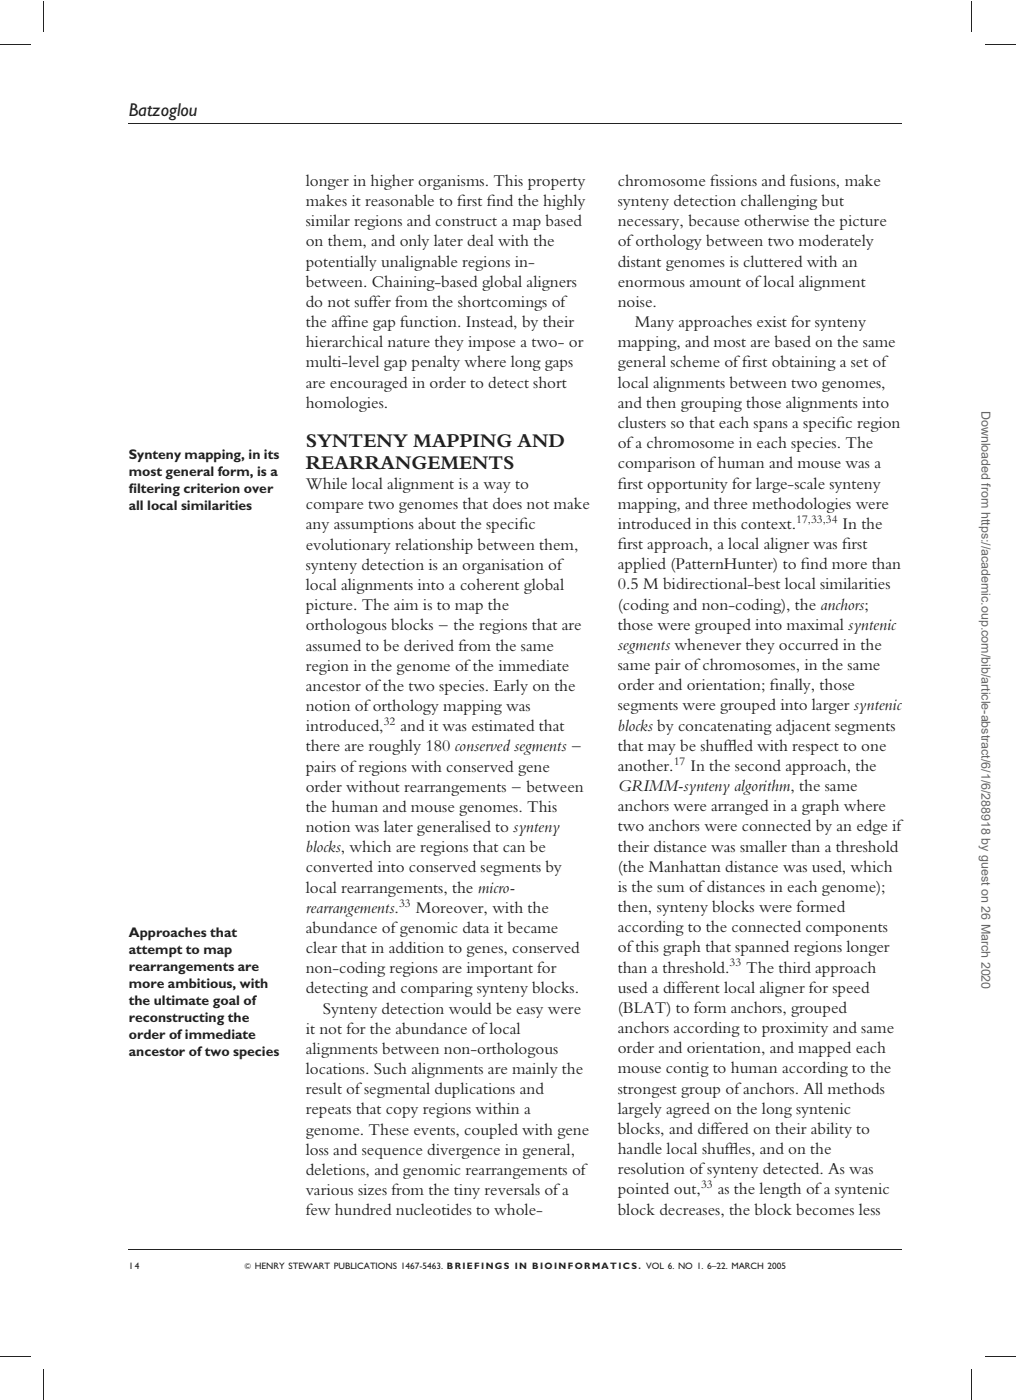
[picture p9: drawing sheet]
<svg xmlns="http://www.w3.org/2000/svg" width="230mm" height="317mm" viewBox="0 0 230 317" stroke-linecap="round" stroke-linejoin="round" font-family="sans-serif">
<defs><g id="words">
<g font-size="4.6" fill="#231f20">
<text x="69.2" y="101.3">SYNTENY MAPPING AND</text>
<text x="69.2" y="106.2">REARRANGEMENTS</text>
</g>
<text font-size="4.2" fill="#231f20" x="29.2" y="26.3">Batzoglou</text>
<g font-size="3.9" fill="#231f20">
<text x="69.2" y="42.1">longer in higher organisms. This property</text>
<text x="69.2" y="46.7">makes it reasonable to f</text>
<text x="103.5" y="46.7">irst f</text>
<text x="110.2" y="46.7">ind the highly</text>
<text x="139.9" y="42.1">chromosome f</text>
<text x="139.9" y="46.7">synteny detection challenging but</text>
<text x="160.8" y="42.1">issions and fusions, make</text>
<text x="69.2" y="51.3">similar regions and construct a map based</text>
<text x="139.9" y="51.3">necessary, because otherwise the picture</text>
<text x="69.2" y="55.8">on them, and only later deal with the</text>
<text x="139.9" y="55.8">oforthology between two moderately</text>
<text x="69.2" y="60.4">potentially unalignable regions in-</text>
<text x="69.2" y="65">between. Chaining-based global aligners</text>
<text x="139.9" y="60.4">distant genomes is cluttered with an</text>
<text x="139.9" y="65">enormous amount oflocal alignment</text>
<text x="69.2" y="69.5">do not suffer from the shortcomings of</text>
<text x="139.9" y="69.5">noise.</text>
<text x="69.2" y="74.1">the aff</text>
<text x="77.6" y="74.1">ine gap function. Instead, by their</text>
<text x="143.7" y="74.1">Many approaches exist for synteny</text>
<text x="69.2" y="78.7">hierarchical nature they impose a two- or</text>
<text x="69.2" y="83.2">multi-level gap penalty where long gaps</text>
<text x="139.9" y="78.7">mapping, and most are based on the same</text>
<text x="139.9" y="83.2">general scheme off</text>
<text x="168" y="83.2">irst obtaining a set of</text>
<text x="69.2" y="87.8">are encouraged in order to detect short</text>
<text x="139.9" y="87.8">local alignments between two genomes,</text>
<text x="69.2" y="92.4">homologies.</text>
<text x="139.9" y="92.4">and then grouping those alignments into</text>
<text x="139.9" y="97">clusters so that each spans a specif</text>
<text x="139.9" y="101.5">ofa chromosome in each species. The</text>
<text x="189.3" y="97">ic region</text>
<text x="139.9" y="106.1">comparison ofhuman and mouse was a</text>
<text x="69.2" y="110.8">While local alignment is a way to</text>
<text x="139.9" y="110.7">f</text>
<text x="139.9" y="110.7">irst opportunity for large-scale synteny</text>
<text x="69.2" y="115.4">compare two genomes that does not make</text>
<text x="69.2" y="119.9">any assumptions about the specif</text>
<text x="117.5" y="119.9">ic</text>
<text x="139.9" y="115.2">mapping, and three methodologies were</text>
<text x="139.9" y="119.8">introduced in this context.</text>
<text x="190.7" y="119.8">In the</text>
<text x="69.2" y="124.5">evolutionary relationship between them,</text>
<text x="139.9" y="124.4">f</text>
<text x="139.9" y="124.4">irst approach, a local aligner was f</text>
<text x="190.6" y="124.4">irst</text>
<text x="69.2" y="129.1">synteny detection is an organisation of</text>
<text x="139.9" y="128.9">applied (PatternHunter) to f</text>
<text x="181.3" y="128.9">ind more than</text>
<text x="69.2" y="133.7">local alignments into a coherent global</text>
<text x="139.9" y="133.5">0.5 M bidirectional-best local similarities</text>
<text x="69.2" y="138.2">picture. The aim is to map the</text>
<text x="69.2" y="142.8">orthologous blocks – the regions that are</text>
<text x="139.9" y="138.1">(coding and non-coding), the anchors;</text>
<text x="139.9" y="142.6">those were grouped into maximal syntenic</text>
<text x="69.2" y="147.4">assumed to be derived from the same</text>
<text x="139.9" y="147.2">segments whenever they occurred in the</text>
<text x="69.2" y="151.9">region in the genome ofthe immediate</text>
<text x="139.9" y="151.8">same pair ofchromosomes, in the same</text>
<text x="69.2" y="156.5">ancestor ofthe two species. Early on the</text>
<text x="69.2" y="161.1">notion oforthology mapping was</text>
<text x="139.9" y="156.3">order and orientation; f</text>
<text x="139.9" y="160.9">segments were grouped into larger syntenic</text>
<text x="174.3" y="156.3">inally, those</text>
<text x="69.2" y="165.6">introduced,</text>
<text x="90.7" y="165.6">and it was estimated that</text>
<text x="139.9" y="165.5">blocks by concatenating adjacent segments</text>
<text x="69.2" y="170.2">there are roughly 180 conserved segments –</text>
<text x="139.9" y="170.1">that may be shuff</text>
<text x="164.8" y="170.1">led with respect to one</text>
<text x="69.2" y="174.8">pairs ofregions with conserved gene</text>
<text x="69.2" y="179.3">order without rearrangements – between</text>
<text x="139.9" y="179.2">GRIMM-synteny algorithm, the same</text>
<text x="139.9" y="174.6">another.</text>
<text x="156.3" y="174.6">In the second approach, the</text>
<text x="69.2" y="183.9">the human and mouse genomes. This</text>
<text x="139.9" y="183.8">anchors were arranged in a graph where</text>
<text x="69.2" y="188.5">notion was later generalised to synteny</text>
<text x="139.9" y="188.3">two anchors were connected by an edge if</text>
<text x="69.2" y="193">blocks, which are regions that can be</text>
<text x="69.2" y="197.6">converted into conserved segments by</text>
<text x="139.9" y="192.9">their distance was smaller than a threshold</text>
<text x="139.9" y="197.5">(the Manhattan distance was used, which</text>
<text x="69.2" y="202.2">local rearrangements, the micro-</text>
<text x="139.9" y="202">is the sum ofdistances in each genome);</text>
<text x="69.2" y="206.8">rearrangements.</text>
<text x="94.1" y="206.8">Moreover, with the</text>
<text x="139.9" y="206.6">then, synteny blocks were formed</text>
<text x="69.2" y="211.3">abundance ofgenomic data it became</text>
<text x="69.2" y="215.9">clear that in addition to genes, conserved</text>
<text x="139.9" y="211.2">according to the connected components</text>
<text x="139.9" y="215.7">ofthis graph that spanned regions longer</text>
<text x="69.2" y="220.5">non-coding regions are important for</text>
<text x="139.9" y="220.3">than a threshold.</text>
<text x="169" y="220.3">The third approach</text>
<text x="69.2" y="225">detecting and comparing synteny blocks.</text>
<text x="139.9" y="224.9">used a different local aligner for speed</text>
<text x="73.1" y="229.6">Synteny detection would be easy were</text>
<text x="139.9" y="229.5">(BLAT) to form anchors, grouped</text>
<text x="69.2" y="234.2">it not for the abundance oflocal</text>
<text x="69.2" y="238.7">alignments between non-orthologous</text>
<text x="139.9" y="234">anchors according to proximity and same</text>
<text x="139.9" y="238.6">order and orientation, and mapped each</text>
<text x="69.2" y="243.3">locations. Such alignments are mainly the</text>
<text x="139.9" y="243.2">mouse contig to human according to the</text>
<text x="69.2" y="247.9">result ofsegmental duplications and</text>
<text x="139.9" y="247.7">strongest group ofanchors. All methods</text>
<text x="69.2" y="252.4">repeats that copy regions within a</text>
<text x="69.2" y="257">genome. These events, coupled with gene</text>
<text x="139.9" y="252.3">largely agreed on the long syntenic</text>
<text x="139.9" y="256.9">blocks, and differed on their ability to</text>
<text x="69.2" y="261.6">loss and sequence divergence in general,</text>
<text x="139.9" y="261.4">handle local shuff</text>
<text x="165.2" y="261.4">les, and on the</text>
<text x="69.2" y="266.2">deletions, and genomic rearrangements of</text>
<text x="139.9" y="266">resolution ofsynteny detected. As was</text>
<text x="69.2" y="270.7">various sizes from the tiny reversals ofa</text>
<text x="69.2" y="275.3">few hundred nucleotides to whole-</text>
<text x="139.9" y="275.1">block decreases, the block becomes less</text>
<text x="139.9" y="270.6">pointed out,</text>
<text x="162.5" y="270.6">as the length ofa syntenic</text>
</g>
<g font-size="3.2" fill="#231f20">
<text x="29.2" y="104">Synteny mapping, in its</text>
<text x="29.2" y="107.8">most general form, is a</text>
<text x="29.2" y="111.7">f</text>
<text x="29.2" y="111.7">iltering criterion over</text>
<text x="29.2" y="115.6">all local similarities</text>
<text x="29.2" y="212.2">Approaches that</text>
<text x="29.2" y="216.1">attempt to map</text>
<text x="29.2" y="220">rearrangements are</text>
<text x="29.2" y="223.8">more ambitious, with</text>
<text x="29.2" y="227.7">the ultimate goal of</text>
<text x="29.2" y="231.6">reconstructing the</text>
<text x="29.2" y="235.4">order of immediate</text>
<text x="29.2" y="239.3">ancestor of two species</text>
</g>
<text font-size="2.8" fill="#666" x="222.2" y="93" transform="rotate(90 222.2 93)">Downloaded from https://academic.oup.com/bib/article-abstract/6/1/6/288918 by guest on 26 March 2020</text>
<g font-size="2.7" fill="#231f20">
<text x="180.3" y="118.4">17,33,34</text>
<text x="86.9" y="164.2">32</text>
<text x="152.5" y="173.2">17</text>
<text x="90.3" y="205.4">33</text>
<text x="165.2" y="218.9">33</text>
<text x="158.7" y="269.2">33</text>
</g>
<g font-size="2.1" fill="#231f20">
<text x="29.2" y="287.4">14</text>
<text x="55.3" y="287.4">&amp; HENRY STEWART PUBLICATIONS 1467-5463. BRIEFINGS IN BIOINFORMATICS. VOL 6. NO 1. 6–22. MARCH 2005</text>
</g>
</g></defs>
<path d="M0 10.1h7M9.9 .1v7M220 .1v7M223 10.1h7M29.2 28h175M29.2 283h175M0 307.2h7M9.9 310.1v7M220 310.1v7M223 307.2h7" fill="none" stroke="#231f20" stroke-width=".23"/>
<use href="#words"/>
</svg>
